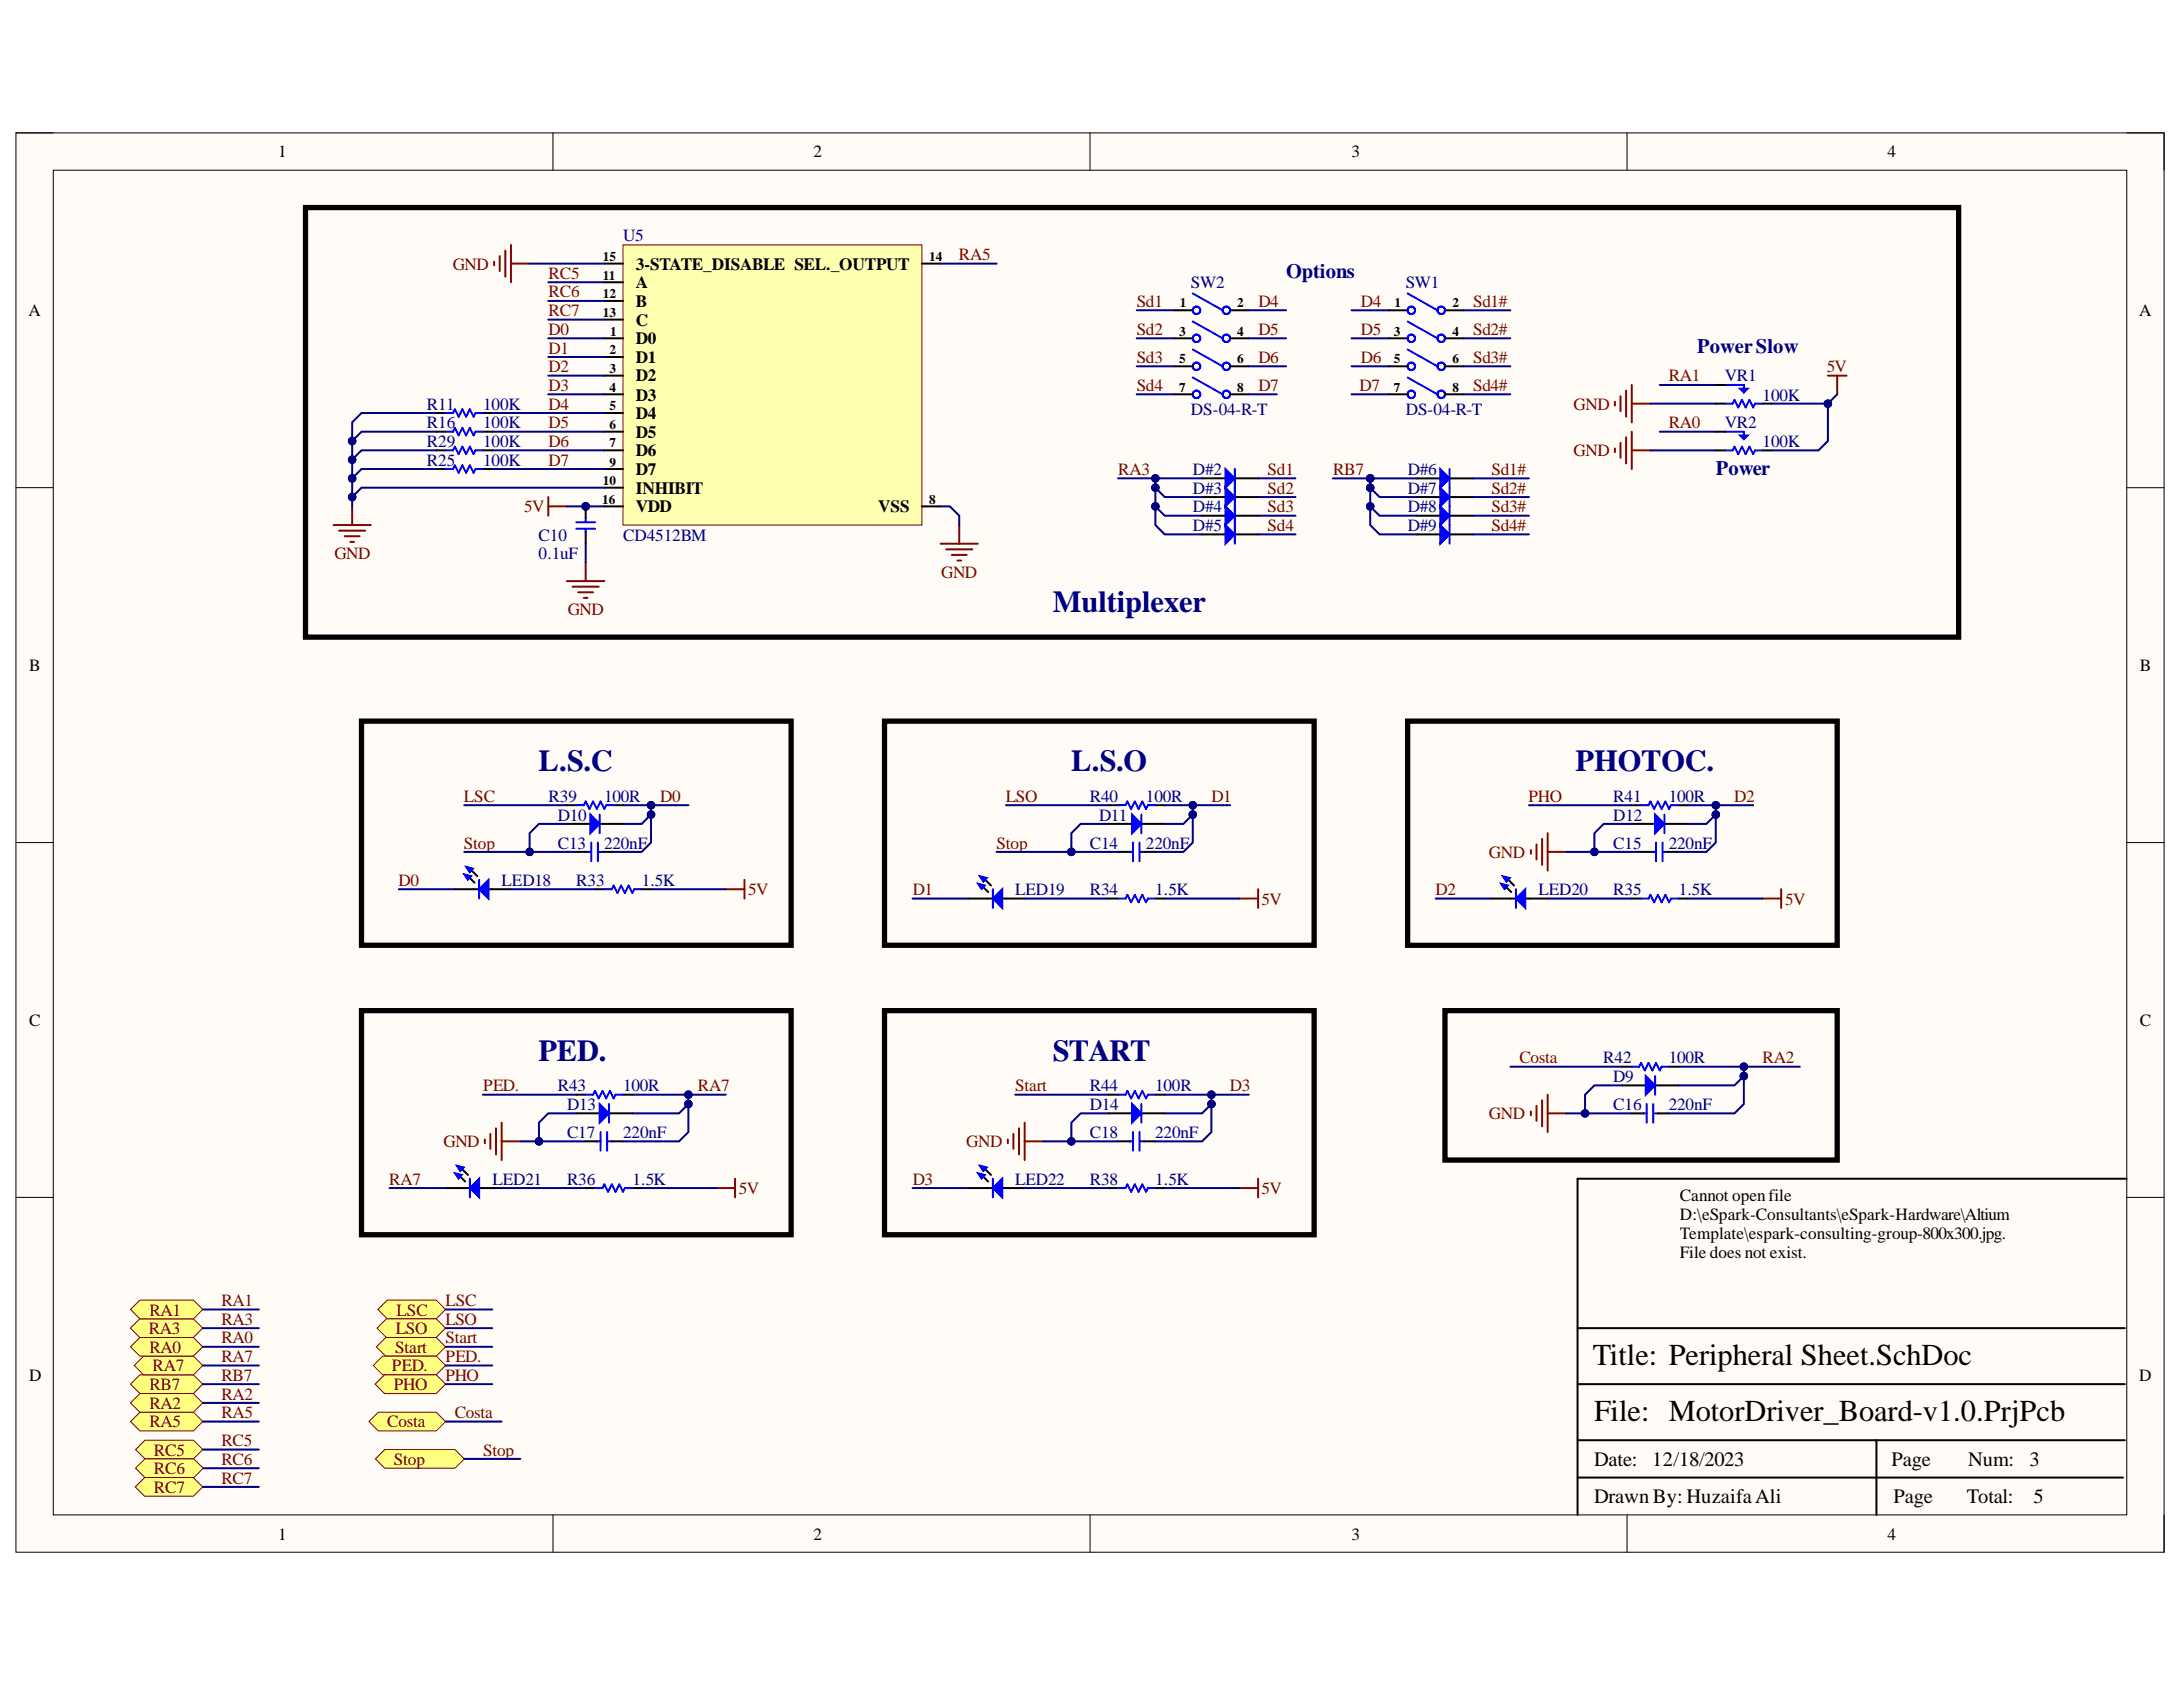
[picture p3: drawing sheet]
<svg xmlns="http://www.w3.org/2000/svg" width="279mm" height="216mm" viewBox="0 0 279 216" stroke-linecap="round" stroke-linejoin="round" font-family="sans-serif">
<defs><g id="words">
<g font-size="3.9" fill="#000080">
<text x="134.7" y="78.3">Multiplexer</text>
<text x="68.9" y="98.7">L.S.C</text>
<text x="137.1" y="98.7">L.S.O</text>
<text x="201.7" y="98.7">PHOTOC.</text>
<text x="68.9" y="135.7">PED.</text>
<text x="134.7" y="135.7">START</text>
</g>
<g font-size="3.9">
<text x="203.9" y="174.6">Title: Peripheral Sheet.SchDoc</text>
<text x="204" y="181.8">File: MotorDriver_Board-v1.0.PrjPcb</text>
</g>
<g font-size="2.6" fill="#000080">
<text x="164.6" y="35.6">Options</text>
<text x="217.2" y="45.2">PowerSlow</text>
<text x="219.6" y="60.7">Power</text>
</g>
<g font-size="2.6">
<text x="204" y="187.6">Date:</text>
<text x="211.5" y="187.6">12/18/2023</text>
<text x="242.1" y="187.6">Page</text>
<text x="251.9" y="187.6">Num:</text>
<text x="259.8" y="187.6">3</text>
<text x="204" y="192.4">Drawn By: HuzaifaAli</text>
<text x="242.3" y="192.4">Page</text>
<text x="251.7" y="192.4">Total:</text>
<text x="260.3" y="192.4">5</text>
</g>
<g font-size="2.2">
<text x="35.6" y="20.1">1</text>
<text x="104.1" y="20.1">2</text>
<text x="173" y="20.1">3</text>
<text x="241.6" y="20.1">4</text>
<text x="81.4" y="34.5">3-STATE_DISABLE SEL._OUTPUT</text>
<text x="3.6" y="40.4">A</text>
<text x="81.4" y="36.9">A</text>
<text x="81.4" y="39.2">B</text>
<text x="81.4" y="41.7">C</text>
<text x="273.8" y="40.4">A</text>
<text x="81.4" y="44.1">D0</text>
<text x="81.4" y="46.4">D1</text>
<text x="81.4" y="48.8">D2</text>
<text x="81.4" y="51.3">D3</text>
<text x="81.4" y="53.6">D4</text>
<text x="81.4" y="56">D5</text>
<text x="81.4" y="58.4">D6</text>
<text x="81.4" y="60.8">D7</text>
<text x="81.4" y="63.2">INHIBIT</text>
<text x="81.4" y="65.5">VDD</text>
<text x="112.4" y="65.5">VSS</text>
<text x="3.7" y="85.8">B</text>
<text x="273.9" y="85.8">B</text>
<text x="3.7" y="131.3">C</text>
<text x="273.9" y="131.3">C</text>
<text x="215" y="153.7">Cannot openfile</text>
<text x="215" y="156.1">D:\eSpark-Consultants\eSpark-Hardware\Altium</text>
<text x="215" y="158.6">Template\espark-consulting-group-800x300.jpg.</text>
<text x="215" y="160.9">File does not exist.</text>
<text x="3.7" y="176.7">D</text>
<text x="273.8" y="176.7">D</text>
<text x="35.6" y="197">1</text>
<text x="104.1" y="197">2</text>
<text x="173" y="197">3</text>
<text x="241.6" y="197">4</text>
</g>
<g font-size="2.2" fill="#800000">
<text x="57.9" y="34.5">GND</text>
<text x="70.2" y="35.7">RC5</text>
<text x="122.7" y="33.3">RA5</text>
<text x="70.2" y="40.4">RC7</text>
<text x="70.2" y="38.1">RC6</text>
<text x="145.5" y="39.2">Sd1</text>
<text x="161.1" y="39.2">D4</text>
<text x="174.2" y="39.2">D4</text>
<text x="188.5" y="39.2">Sd1#</text>
<text x="70.2" y="42.9">D0</text>
<text x="70.2" y="45.3">D1</text>
<text x="70.2" y="47.6">D2</text>
<text x="145.5" y="46.4">Sd3</text>
<text x="145.5" y="42.9">Sd2</text>
<text x="161.1" y="46.4">D6</text>
<text x="161.1" y="42.9">D5</text>
<text x="174.2" y="46.4">D6</text>
<text x="174.2" y="42.9">D5</text>
<text x="188.5" y="46.4">Sd3#</text>
<text x="188.5" y="42.9">Sd2#</text>
<text x="233.8" y="47.6">5V</text>
<text x="70.2" y="50.1">D3</text>
<text x="70.2" y="52.4">D4</text>
<text x="145.5" y="50.1">Sd4</text>
<text x="161.1" y="50.1">D7</text>
<text x="174" y="50.1">D7</text>
<text x="188.5" y="50.1">Sd4#</text>
<text x="201.4" y="52.4">GND</text>
<text x="213.6" y="48.8">RA1</text>
<text x="70.2" y="59.6">D7</text>
<text x="70.2" y="57.2">D6</text>
<text x="70.2" y="54.8">D5</text>
<text x="201.4" y="58.4">GND</text>
<text x="213.6" y="54.8">RA0</text>
<text x="67.1" y="65.5">5V</text>
<text x="143.1" y="60.8">RA3</text>
<text x="162.2" y="65.5">Sd3</text>
<text x="162.2" y="60.8">Sd1</text>
<text x="162.2" y="63.2">Sd2</text>
<text x="170.6" y="60.8">RB7</text>
<text x="190.9" y="65.5">Sd3#</text>
<text x="190.9" y="60.8">Sd1#</text>
<text x="190.9" y="63.2">Sd2#</text>
<text x="42.8" y="71.6">GND</text>
<text x="162.2" y="68">Sd4</text>
<text x="190.9" y="68">Sd4#</text>
<text x="120.5" y="73.9">GND</text>
<text x="72.7" y="78.7">GND</text>
<text x="59.4" y="102.6">LSC</text>
<text x="84.5" y="102.6">D0</text>
<text x="128.7" y="102.6">LSO</text>
<text x="155" y="102.6">D1</text>
<text x="195.6" y="102.6">PHO</text>
<text x="222" y="102.6">D2</text>
<text x="51" y="113.4">D0</text>
<text x="59.4" y="108.6">Stop</text>
<text x="127.6" y="108.6">Stop</text>
<text x="190.6" y="109.8">GND</text>
<text x="95.8" y="114.6">5V</text>
<text x="116.8" y="114.6">D1</text>
<text x="161.5" y="115.8">5V</text>
<text x="183.7" y="114.6">D2</text>
<text x="228.5" y="115.8">5V</text>
<text x="194.5" y="136.1">Costa</text>
<text x="225.6" y="136.1">RA2</text>
<text x="61.8" y="139.6">PED.</text>
<text x="89.3" y="139.6">RA7</text>
<text x="129.9" y="139.6">Start</text>
<text x="157.4" y="139.6">D3</text>
<text x="190.6" y="143.3">GND</text>
<text x="56.8" y="146.8">GND</text>
<text x="123.7" y="146.8">GND</text>
<text x="49.8" y="151.6">RA7</text>
<text x="94.6" y="152.8">5V</text>
<text x="116.8" y="151.6">D3</text>
<text x="161.5" y="152.8">5V</text>
<text x="28.3" y="167.1">RA1</text>
<text x="57" y="167.1">LSC</text>
<text x="19" y="170.7">RA3</text>
<text x="19.1" y="168.4">RA1</text>
<text x="19.1" y="173.1">RA0</text>
<text x="28.3" y="169.6">RA3</text>
<text x="28.3" y="171.9">RA0</text>
<text x="50.6" y="173.1">Start</text>
<text x="50.7" y="170.7">LSO</text>
<text x="50.8" y="168.4">LSC</text>
<text x="57" y="171.9">Start</text>
<text x="57" y="169.6">LSO</text>
<text x="19.1" y="177.9">RB7</text>
<text x="19.5" y="175.5">RA7</text>
<text x="28.3" y="179.1">RA2</text>
<text x="28.3" y="176.7">RB7</text>
<text x="28.3" y="174.3">RA7</text>
<text x="50.2" y="175.5">PED.</text>
<text x="50.4" y="177.9">PHO</text>
<text x="57" y="174.3">PED.</text>
<text x="57" y="176.7">PHO</text>
<text x="19.1" y="182.7">RA5</text>
<text x="19.1" y="180.3">RA2</text>
<text x="28.3" y="181.5">RA5</text>
<text x="28.3" y="185">RC5</text>
<text x="49.6" y="182.7">Costa</text>
<text x="58.2" y="181.5">Costa</text>
<text x="19.7" y="191">RC7</text>
<text x="19.7" y="186.3">RC5</text>
<text x="19.7" y="188.7">RC6</text>
<text x="28.3" y="189.9">RC7</text>
<text x="28.3" y="187.5">RC6</text>
<text x="50.4" y="187.5">Stop</text>
<text x="61.8" y="186.3">Stop</text>
</g>
<g font-size="2.2" fill="#000080">
<text x="79.8" y="30.9">U5</text>
<text x="152.4" y="36.9">SW2</text>
<text x="179.9" y="36.9">SW1</text>
<text x="54.6" y="52.4">R11</text>
<text x="61.8" y="52.4">100K</text>
<text x="152.4" y="53.1">DS-04-R-T</text>
<text x="179.9" y="53.1">DS-04-R-T</text>
<text x="220.8" y="48.8">VR1</text>
<text x="225.6" y="51.3">100K</text>
<text x="54.6" y="54.8">R16</text>
<text x="54.6" y="57.2">R29</text>
<text x="54.6" y="59.6">R25</text>
<text x="61.8" y="54.8">100K</text>
<text x="61.8" y="57.2">100K</text>
<text x="61.8" y="59.6">100K</text>
<text x="220.8" y="54.8">VR2</text>
<text x="225.6" y="57.2">100K</text>
<text x="152.7" y="60.8">D#2</text>
<text x="152.7" y="63.2">D#3</text>
<text x="152.7" y="65.5">D#4</text>
<text x="180.2" y="60.8">D#6</text>
<text x="180.2" y="63.2">D#7</text>
<text x="180.2" y="65.5">D#8</text>
<text x="68.9" y="69.2">C10</text>
<text x="68.9" y="71.6">0.1uF</text>
<text x="79.8" y="69.2">CD4512BM</text>
<text x="152.7" y="68">D#5</text>
<text x="180.2" y="68">D#9</text>
<text x="70.2" y="102.6">R39</text>
<text x="71.4" y="105">D10</text>
<text x="77.3" y="102.6">100R</text>
<text x="139.5" y="102.6">R40</text>
<text x="140.7" y="105">D11</text>
<text x="146.7" y="102.6">100R</text>
<text x="206.5" y="105">D12</text>
<text x="206.5" y="102.6">R41</text>
<text x="213.6" y="102.6">100R</text>
<text x="64.2" y="113.4">LED18</text>
<text x="71.4" y="108.6">C13</text>
<text x="73.8" y="113.4">R33</text>
<text x="77.3" y="108.6">220nF</text>
<text x="82.1" y="113.4">1.5K</text>
<text x="139.5" y="108.6">C14</text>
<text x="146.7" y="108.6">220nF</text>
<text x="206.5" y="108.6">C15</text>
<text x="213.6" y="108.6">220nF</text>
<text x="129.9" y="114.6">LED19</text>
<text x="139.5" y="114.6">R34</text>
<text x="147.9" y="114.6">1.5K</text>
<text x="196.9" y="114.6">LED20</text>
<text x="206.5" y="114.6">R35</text>
<text x="214.9" y="114.6">1.5K</text>
<text x="205.2" y="136.1">R42</text>
<text x="213.6" y="136.1">100R</text>
<text x="71.4" y="139.6">R43</text>
<text x="72.6" y="142.1">D13</text>
<text x="79.8" y="139.6">100R</text>
<text x="139.5" y="142.1">D14</text>
<text x="139.5" y="139.6">R44</text>
<text x="147.9" y="139.6">100R</text>
<text x="206.5" y="142.1">C16</text>
<text x="206.5" y="138.4">D9</text>
<text x="213.6" y="142.1">220nF</text>
<text x="72.6" y="145.6">C17</text>
<text x="79.8" y="145.6">220nF</text>
<text x="139.5" y="145.6">C18</text>
<text x="147.9" y="145.6">220nF</text>
<text x="63" y="151.6">LED21</text>
<text x="72.6" y="151.6">R36</text>
<text x="80.9" y="151.6">1.5K</text>
<text x="129.9" y="151.6">LED22</text>
<text x="139.5" y="151.6">R38</text>
<text x="147.9" y="151.6">1.5K</text>
</g>
<g font-size="1.7">
<text x="77.1" y="33.4">15</text>
<text x="77.1" y="35.8">11</text>
<text x="118.9" y="33.4">14</text>
<text x="77.1" y="38.1">12</text>
<text x="77.1" y="40.6">13</text>
<text x="151" y="39.3">1</text>
<text x="158.3" y="39.3">2</text>
<text x="178.5" y="39.3">1</text>
<text x="185.9" y="39.3">2</text>
<text x="78" y="45.3">2</text>
<text x="78" y="47.7">3</text>
<text x="78.1" y="43">1</text>
<text x="150.9" y="43">3</text>
<text x="150.9" y="46.5">5</text>
<text x="158.3" y="43">4</text>
<text x="158.3" y="46.5">6</text>
<text x="178.4" y="43">3</text>
<text x="178.4" y="46.5">5</text>
<text x="185.9" y="43">4</text>
<text x="185.9" y="46.5">6</text>
<text x="78" y="50.2">4</text>
<text x="78" y="52.5">5</text>
<text x="150.9" y="50.2">7</text>
<text x="158.3" y="50.2">8</text>
<text x="178.4" y="50.2">7</text>
<text x="185.9" y="50.2">8</text>
<text x="78" y="54.9">6</text>
<text x="78" y="57.3">7</text>
<text x="78" y="59.7">9</text>
<text x="77.1" y="64.4">16</text>
<text x="77.1" y="62.1">10</text>
<text x="118.9" y="64.4">8</text>
</g>
</g></defs>
<path d="M2 17h275v181.7h-275z" fill-rule="evenodd" fill="#fffcf8"/>
<path d="M2 17h275v181.7h-275z" fill="none" stroke="#000" stroke-width=".13"/>
<path d="M6.8 21.8h265.4v172.1h-265.4z" fill-rule="evenodd" fill="#fffcf8"/>
<g fill="none" stroke="#000" stroke-width=".13">
<path d="M2 17h4.8M70.8 17v4.8M139.5 17v4.8M208.2 17v4.8M272.2 17h4.8v4.8M6.8 21.8h265.4v172.1h-265.4zM2 62.4h4.8M272.2 62.4h4.8M2 107.8h4.8M272.2 107.8h4.8M2 153.2h4.8M272.2 153.2h4.8"/>
<path d="M70.8 193.9v4.8M139.5 193.9v4.8M208.2 193.9v4.8M277 193.9v4.8"/>
</g>
<path d="M60.1 112.4l.6 .6M272.2 150.9h-70.3v43M201.9 177.1h70.1M201.9 170h70.1M201.9 189.1h69.8M201.9 184.3h70.1M240.2 184.3v9.6" fill="none" stroke="#000" stroke-width=".25"/>
<path d="M59.3 111.8l1.1 .3-.5 .5 .2-.2-.2 .2z" fill-rule="evenodd" fill="#00f"/>
<path d="M59.3 111.8l1.1 .3-.5 .5 .2-.2-.2 .2z" fill="none" stroke="#00f" stroke-width=".13"/>
<path d="M60.4 111.4l.7 .7" fill="none" stroke="#000" stroke-width=".25"/>
<path d="M59.5 110.8l1.2 .3-.6 .6 .3-.3-.3 .3z" fill-rule="evenodd" fill="#00f"/>
<path d="M59.5 110.8l1.2 .3-.6 .6 .3-.3-.3 .3z" fill="none" stroke="#00f" stroke-width=".13"/>
<path d="M58.2 113.8h3.1M62.5 113.8h2.9" fill="none" stroke="#000" stroke-width=".25"/>
<path d="M61.3 112.6v2.4" fill="none" stroke="#00f" stroke-width=".25"/>
<path d="M61.3 113.8l1.2-1.2v2.4z" fill="#00f"/>
<path d="M61.3 113.8l1.2-1.2v2.4z" fill="none" stroke="#00f" stroke-width=".25"/>
<path d="M125.9 113.6l.6 .6" fill="none" stroke="#000" stroke-width=".25"/>
<path d="M125 113l1.2 .3-.6 .5 .3-.2-.3 .2z" fill-rule="evenodd" fill="#00f"/>
<path d="M125 113l1.2 .3-.6 .5 .3-.2-.3 .2z" fill="none" stroke="#00f" stroke-width=".13"/>
<path d="M126.1 112.6l.7 .7" fill="none" stroke="#000" stroke-width=".25"/>
<path d="M125.3 112l1.1 .3-.6 .6 .3-.3-.3 .3z" fill-rule="evenodd" fill="#00f"/>
<path d="M125.3 112l1.1 .3-.6 .6 .3-.3-.3 .3z" fill="none" stroke="#00f" stroke-width=".13"/>
<path d="M124 115h3.1M128.3 115h2.8" fill="none" stroke="#000" stroke-width=".25"/>
<path d="M127.1 113.8v2.4" fill="none" stroke="#00f" stroke-width=".25"/>
<path d="M127.1 115l1.2-1.2v2.4z" fill="#00f"/>
<path d="M127.1 115l1.2-1.2v2.4z" fill="none" stroke="#00f" stroke-width=".25"/>
<path d="M79.7 31.3h38.3v35.9h-38.3z" fill-rule="evenodd" fill="#ffffb0"/>
<path d="M79.7 31.3h38.3v35.9h-38.3z" fill="none" stroke="#800000" stroke-width=".13"/>
<g fill="none" stroke="#000" stroke-width=".25">
<path d="M77.3 33.7h2.4M77.3 36.1h2.4M77.3 38.5h2.4M118 33.7h2.4M77.3 40.9h2.4M77.3 43.3h2.4M77.3 45.7h2.4M77.3 48.1h2.4M77.3 50.5h2.4M77.3 52.9h2.4M77.3 55.2h2.4M77.3 57.6h2.4"/>
<path d="M77.3 60h2.4M77.3 62.4h2.4M77.3 64.8h2.4M118 64.8h2.4"/>
</g>
<path d="M120.4 69.6h4.8M121.1 70.3h3.3M121.8 71h1.9M122.5 71.7h.5M122.8 67.2v2.4" fill="none" stroke="#800000" stroke-width=".25"/>
<path d="M16.7 181.9l1.2-1.2h6.9l1.1 1.2-1.1 1.2h-6.9z" fill-rule="evenodd" fill="#ffff80"/>
<path d="M16.7 181.9l1.2-1.2h6.9l1.1 1.2-1.1 1.2h-6.9z" fill="none" stroke="#800000" stroke-width=".13"/>
<path d="M63.2 33.5v.5M64 32.8v1.9M64.7 32.1v3.3M65.4 31.3v4.8M65.4 33.7h2.4M70.2 63.6v2.4M70.2 64.8h2.4" fill="none" stroke="#800000" stroke-width=".25"/>
<path d="M16.7 179.5l1.2-1.2h6.9l1.1 1.2-1.1 1.2h-6.9z" fill-rule="evenodd" fill="#ffff80"/>
<path d="M16.7 179.5l1.2-1.2h6.9l1.1 1.2-1.1 1.2h-6.9z" fill="none" stroke="#800000" stroke-width=".13"/>
<path d="M16.7 177.1l1.2-1.2h6.9l1.1 1.2-1.1 1.2h-6.9z" fill-rule="evenodd" fill="#ffff80"/>
<path d="M16.7 177.1l1.2-1.2h6.9l1.1 1.2-1.1 1.2h-6.9z" fill="none" stroke="#800000" stroke-width=".13"/>
<path d="M17.3 190.3l1.2-1.2h6.3l1.1 1.2-1.1 1.2h-6.3z" fill-rule="evenodd" fill="#ffff80"/>
<path d="M17.3 190.3l1.2-1.2h6.3l1.1 1.2-1.1 1.2h-6.3z" fill="none" stroke="#800000" stroke-width=".13"/>
<path d="M72.6 74.4h4.7M73.3 75.1h3.3M74 75.8h1.9M74.7 76.5h.5M75 72v2.4" fill="none" stroke="#800000" stroke-width=".25"/>
<path d="M16.7 170l1.2-1.2h6.9l1.1 1.2-1.1 1.2h-6.9z" fill-rule="evenodd" fill="#ffff80"/>
<path d="M16.7 170l1.2-1.2h6.9l1.1 1.2-1.1 1.2h-6.9z" fill="none" stroke="#800000" stroke-width=".13"/>
<g fill="none" stroke="#800000" stroke-width=".25">
<path d="M206.7 51.4v.5M206.7 57.4v.5M207.4 50.7v1.9M207.4 56.7v1.9M208.1 50v3.3M208.1 56v3.3M208.8 49.3v4.8M208.8 55.3v4.7M208.8 51.7h2.4M208.8 57.6h2.4M233.9 48.1h2.4M235.1 48.1v2.4"/>
<path d="M42.7 67.2h4.8M43.4 67.9h3.3M44.1 68.6h1.9M44.8 69.3h.5M45.1 64.8v2.4M92.9 113.8h2.4M95.3 112.6v2.4M158.6 115h2.4M161 113.8v2.4"/>
</g>
<path d="M192.8 113.6l.6 .6" fill="none" stroke="#000" stroke-width=".25"/>
<path d="M192 113l1.1 .3-.6 .6 .3-.3-.3 .3z" fill-rule="evenodd" fill="#00f"/>
<path d="M192 113l1.1 .3-.6 .6 .3-.3-.3 .3z" fill="none" stroke="#00f" stroke-width=".13"/>
<path d="M193.1 112.6l.7 .7" fill="none" stroke="#000" stroke-width=".25"/>
<path d="M192.2 112l1.1 .3-.5 .6 .3-.3-.3 .3z" fill-rule="evenodd" fill="#00f"/>
<path d="M192.2 112l1.1 .3-.5 .6 .3-.3-.3 .3z" fill="none" stroke="#00f" stroke-width=".13"/>
<path d="M190.9 115h3.1M195.2 115h2.9" fill="none" stroke="#000" stroke-width=".25"/>
<path d="M194 113.8v2.4" fill="none" stroke="#00f" stroke-width=".25"/>
<path d="M194 115l1.2-1.2v2.4z" fill="#00f"/>
<path d="M194 115l1.2-1.2v2.4z" fill="none" stroke="#00f" stroke-width=".25"/>
<path d="M58.9 150.6l.6 .6" fill="none" stroke="#000" stroke-width=".25"/>
<path d="M58.1 150l1.1 .3-.5 .6 .2-.3-.2 .3z" fill-rule="evenodd" fill="#00f"/>
<path d="M58.1 150l1.1 .3-.5 .6 .2-.3-.2 .3z" fill="none" stroke="#00f" stroke-width=".13"/>
<path d="M59.2 149.7l.7 .7" fill="none" stroke="#000" stroke-width=".25"/>
<path d="M58.3 149.1l1.2 .3-.6 .5 .3-.2-.3 .2z" fill-rule="evenodd" fill="#00f"/>
<path d="M58.3 149.1l1.2 .3-.6 .5 .3-.2-.3 .2z" fill="none" stroke="#00f" stroke-width=".13"/>
<path d="M57 152h3.1M61.3 152h2.9" fill="none" stroke="#000" stroke-width=".25"/>
<path d="M60.1 150.9v2.3" fill="none" stroke="#00f" stroke-width=".25"/>
<path d="M60.1 152l1.2-1.1v2.3z" fill="#00f"/>
<path d="M60.1 152l1.2-1.1v2.3z" fill="none" stroke="#00f" stroke-width=".25"/>
<path d="M225.6 115h2.4M228 113.8v2.4M91.7 152h2.4M94.1 150.9v2.3" fill="none" stroke="#800000" stroke-width=".25"/>
<path d="M125.9 150.6l.6 .6" fill="none" stroke="#000" stroke-width=".25"/>
<path d="M125 150l1.2 .3-.6 .6 .3-.3-.3 .3z" fill-rule="evenodd" fill="#00f"/>
<path d="M125 150l1.2 .3-.6 .6 .3-.3-.3 .3z" fill="none" stroke="#00f" stroke-width=".13"/>
<path d="M126.1 149.7l.7 .7" fill="none" stroke="#000" stroke-width=".25"/>
<path d="M125.3 149.1l1.1 .3-.6 .5 .3-.2-.3 .2z" fill-rule="evenodd" fill="#00f"/>
<path d="M125.3 149.1l1.1 .3-.6 .5 .3-.2-.3 .2z" fill="none" stroke="#00f" stroke-width=".13"/>
<path d="M124 152h3.1M128.3 152h2.8" fill="none" stroke="#000" stroke-width=".25"/>
<path d="M127.1 150.9v2.3" fill="none" stroke="#00f" stroke-width=".25"/>
<path d="M127.1 152l1.2-1.1v2.3z" fill="#00f"/>
<path d="M127.1 152l1.2-1.1v2.3z" fill="none" stroke="#00f" stroke-width=".25"/>
<path d="M158.6 152h2.4M161 150.9v2.3" fill="none" stroke="#800000" stroke-width=".25"/>
<path d="M17.2 174.8l1.2-1.2h6.4l1.1 1.2-1.1 1.1h-6.4z" fill-rule="evenodd" fill="#ffff80"/>
<path d="M17.2 174.8l1.2-1.2h6.4l1.1 1.2-1.1 1.1h-6.4z" fill="none" stroke="#800000" stroke-width=".13"/>
<path d="M17.9 166.4h6.9l1.1 1.2-1.1 1.2h-6.9l-1.2-1.2z" fill-rule="evenodd" fill="#ffff80"/>
<path d="M17.9 166.4h6.9l1.1 1.2-1.1 1.2h-6.9l-1.2-1.2z" fill="none" stroke="#800000" stroke-width=".13"/>
<path d="M16.7 172.4l1.2-1.2h6.9l1.1 1.2-1.1 1.2h-6.9z" fill-rule="evenodd" fill="#ffff80"/>
<path d="M16.7 172.4l1.2-1.2h6.9l1.1 1.2-1.1 1.2h-6.9z" fill="none" stroke="#800000" stroke-width=".13"/>
<g fill="none" stroke="#800000" stroke-width=".25">
<path d="M195.9 108.8v.5M196.7 108.1v1.9M197.4 107.4v3.3M198.1 106.6v4.8M198.1 109h2.4M62 145.8v.5M62.8 145.1v1.9M63.5 144.4v3.3M64.2 143.7v4.8M64.2 146.1h2.4M129 145.8v.5M129.7 145.1v1.9"/>
<path d="M130.4 144.4v3.3M131.1 146.1h2.4M131.1 143.7v4.8M195.9 142.2v.5M196.7 141.5v1.9M197.4 140.8v3.4M198.1 140.1v4.8M198.1 142.5h2.4"/>
</g>
<path d="M48 186.7l1.2-1.2h9l1.2 1.2-1.2 1.2h-9z" fill-rule="evenodd" fill="#ffff80"/>
<path d="M48 186.7l1.2-1.2h9l1.2 1.2-1.2 1.2h-9z" fill="none" stroke="#800000" stroke-width=".13"/>
<path d="M39.1 26.6h211.6v54.9h-211.6zM46.3 92.3h55v28.7h-55zM113.2 92.3h55v28.7h-55zM180.2 92.3h54.9v28.7h-54.9zM46.3 129.3h55v28.7h-55zM113.2 129.3h55v28.7h-55zM184.9 129.3h50.2v19.2h-50.2z" fill="none" stroke="#000" stroke-width=".68"/>
<path d="M17.4 185.5l1.1-1.2h6.3l1.1 1.2-1.1 1.2h-6.3z" fill-rule="evenodd" fill="#ffff80"/>
<path d="M17.4 185.5l1.1-1.2h6.3l1.1 1.2-1.1 1.2h-6.3z" fill="none" stroke="#800000" stroke-width=".13"/>
<path d="M17.4 187.9l1.1-1.2h6.3l1.2 1.2-1.2 1.2h-6.3z" fill-rule="evenodd" fill="#ffff80"/>
<path d="M17.4 187.9l1.1-1.2h6.3l1.2 1.2-1.2 1.2h-6.3z" fill="none" stroke="#800000" stroke-width=".13"/>
<path d="M47.2 181.9l1.2-1.2h7.4l1.2 1.2-1.2 1.2h-7.4z" fill-rule="evenodd" fill="#ffff80"/>
<path d="M47.2 181.9l1.2-1.2h7.4l1.2 1.2-1.2 1.2h-7.4z" fill="none" stroke="#800000" stroke-width=".13"/>
<path d="M49.6 166.4h6.2l1.2 1.2-1.2 1.2h-6.2l-1.2-1.2z" fill-rule="evenodd" fill="#ffff80"/>
<path d="M49.6 166.4h6.2l1.2 1.2-1.2 1.2h-6.2l-1.2-1.2z" fill="none" stroke="#800000" stroke-width=".13"/>
<path d="M48.3 170l1.1-1.2h6.4l1.2 1.2-1.2 1.2h-6.4z" fill-rule="evenodd" fill="#ffff80"/>
<path d="M48.3 170l1.1-1.2h6.4l1.2 1.2-1.2 1.2h-6.4z" fill="none" stroke="#800000" stroke-width=".13"/>
<path d="M48.2 172.4l1.2-1.2h6.4l1.2 1.2-1.2 1.2h-6.4z" fill-rule="evenodd" fill="#ffff80"/>
<path d="M48.2 172.4l1.2-1.2h6.4l1.2 1.2-1.2 1.2h-6.4z" fill="none" stroke="#800000" stroke-width=".13"/>
<path d="M47.8 174.8l1.2-1.2h6.8l1.2 1.2-1.2 1.1h-6.8z" fill-rule="evenodd" fill="#ffff80"/>
<path d="M47.8 174.8l1.2-1.2h6.8l1.2 1.2-1.2 1.1h-6.8z" fill="none" stroke="#800000" stroke-width=".13"/>
<path d="M48 177.1l1.2-1.2h6.6l1.2 1.2-1.2 1.2h-6.6z" fill-rule="evenodd" fill="#ffff80"/>
<path d="M48 177.1l1.2-1.2h6.6l1.2 1.2-1.2 1.2h-6.6z" fill="none" stroke="#800000" stroke-width=".13"/>
<g fill="none" stroke="#000" stroke-width=".25">
<path d="M150.3 39.7h2.4M157.4 39.7h2.4M177.8 39.7h2.4M184.9 39.7h2.4M150.3 43.3h2.4M150.3 46.9h2.4M150.3 50.5h2.4M157.4 43.3h2.4M157.4 46.9h2.4M157.4 50.5h2.4M177.8 43.3h2.4M177.8 46.9h2.4"/>
<path d="M177.8 50.5h2.4M184.9 43.3h2.4M184.9 46.9h2.4M184.9 50.5h2.4M73.8 109h1.5M77.1 109h1.4M143.1 109h1.5M146.4 109h1.5M210 109h1.6M213.4 109h1.4M207.7 138.9h2.9M211.8 138.9h3"/>
<path d="M75 146.1h1.5M78.3 146.1h1.4M143.1 146.1h1.5M146.4 146.1h1.5M208.8 142.5h1.6M212.2 142.5h1.4"/>
</g>
<g fill="none" stroke="#00f" stroke-width=".25">
<path d="M152.7 37.6l3.8 2.1M180.2 37.6l3.8 2.1M152.7 41.1l3.8 2.2M152.7 44.7l3.8 2.2M152.7 48.3l3.8 2.2M180.2 41.2l3.8 2.1M180.2 44.7l3.8 2.2M180.2 48.3l3.8 2.2M75.2 109h.5M75.7 107.8v2.4M76.5 107.8v2.4M76.6 109h.5"/>
<path d="M144.5 109h.5M145 107.8v2.4M145.8 107.8v2.4M146 109h.4M211.5 109h.5M212 107.8v2.4M212.8 107.8v2.4M212.9 109h.5M76.4 146.1h.5M76.9 144.9v2.4M77.7 144.9v2.4M77.8 146.1h.5"/>
<path d="M144.5 146.1h.5M145 144.9v2.4M145.8 144.9v2.4M146 146.1h.4M210.3 142.5h.5M210.8 141.3v2.4M211.6 141.3v2.4M211.7 142.5h.5"/>
<circle cx="153.1" cy="39.7" r=".48"/>
<circle cx="157" cy="39.7" r=".48"/>
<circle cx="180.6" cy="39.7" r=".48"/>
<circle cx="184.5" cy="39.7" r=".48"/>
<circle cx="153.1" cy="46.9" r=".48"/>
<circle cx="153.1" cy="50.5" r=".48"/>
<circle cx="153.1" cy="43.3" r=".48"/>
<circle cx="157" cy="50.5" r=".48"/>
<circle cx="157" cy="43.3" r=".48"/>
<circle cx="157" cy="46.9" r=".48"/>
<circle cx="180.6" cy="50.5" r=".48"/>
<circle cx="180.6" cy="46.9" r=".48"/>
<circle cx="180.6" cy="43.3" r=".48"/>
<circle cx="184.5" cy="43.3" r=".48"/>
<circle cx="184.5" cy="46.9" r=".48"/>
<circle cx="184.5" cy="50.5" r=".48"/>
</g>
<path d="M210.6 137.7l1.2 1.2-1.2 1.2z" fill="#00f"/>
<path d="M210.6 137.7l1.2 1.2-1.2 1.2zM211.8 137.7v2.4" fill="none" stroke="#00f" stroke-width=".25"/>
<path d="M72.6 105.4h3M76.8 105.4h2.9" fill="none" stroke="#000" stroke-width=".25"/>
<path d="M75.6 104.2l1.2 1.2-1.2 1.2z" fill="#00f"/>
<path d="M75.6 104.2l1.2 1.2-1.2 1.2zM76.8 104.2v2.4" fill="none" stroke="#00f" stroke-width=".25"/>
<path d="M141.9 105.4h3M146.1 105.4h3" fill="none" stroke="#000" stroke-width=".25"/>
<path d="M144.9 104.2l1.2 1.2-1.2 1.2z" fill="#00f"/>
<path d="M144.9 104.2l1.2 1.2-1.2 1.2zM146.1 104.2v2.4" fill="none" stroke="#00f" stroke-width=".25"/>
<path d="M208.8 105.4h3M213 105.4h3" fill="none" stroke="#000" stroke-width=".25"/>
<path d="M211.8 104.2l1.2 1.2-1.2 1.2z" fill="#00f"/>
<path d="M211.8 104.2l1.2 1.2-1.2 1.2zM213 104.2v2.4" fill="none" stroke="#00f" stroke-width=".25"/>
<path d="M73.8 142.5h3M77.9 142.5h3" fill="none" stroke="#000" stroke-width=".25"/>
<path d="M76.8 141.3l1.1 1.2-1.1 1.2z" fill="#00f"/>
<path d="M76.8 141.3l1.1 1.2-1.1 1.2zM77.9 141.3v2.4" fill="none" stroke="#00f" stroke-width=".25"/>
<path d="M141.9 142.5h3M146.1 142.5h3" fill="none" stroke="#000" stroke-width=".25"/>
<path d="M144.9 141.3l1.2 1.2-1.2 1.2z" fill="#00f"/>
<path d="M144.9 141.3l1.2 1.2-1.2 1.2zM146.1 141.3v2.4" fill="none" stroke="#00f" stroke-width=".25"/>
<path d="M153.9 61.2h2.9M158 61.2h3" fill="none" stroke="#000" stroke-width=".25"/>
<path d="M156.8 60l1.2 1.2-1.2 1.2z" fill="#00f"/>
<path d="M156.8 60l1.2 1.2-1.2 1.2zM158 60v2.4" fill="none" stroke="#00f" stroke-width=".25"/>
<path d="M153.9 63.6h2.9M158 63.6h3" fill="none" stroke="#000" stroke-width=".25"/>
<path d="M156.8 62.4l1.2 1.2-1.2 1.2z" fill="#00f"/>
<path d="M156.8 62.4l1.2 1.2-1.2 1.2zM158 62.4v2.4" fill="none" stroke="#00f" stroke-width=".25"/>
<path d="M153.9 66h2.9M158 66h3" fill="none" stroke="#000" stroke-width=".25"/>
<path d="M156.8 64.8l1.2 1.2-1.2 1.2z" fill="#00f"/>
<path d="M156.8 64.8l1.2 1.2-1.2 1.2zM158 64.8v2.4" fill="none" stroke="#00f" stroke-width=".25"/>
<path d="M153.9 68.4h2.9M158 68.4h3" fill="none" stroke="#000" stroke-width=".25"/>
<path d="M156.8 67.2l1.2 1.2-1.2 1.2z" fill="#00f"/>
<path d="M156.8 67.2l1.2 1.2-1.2 1.2zM158 67.2v2.4" fill="none" stroke="#00f" stroke-width=".25"/>
<path d="M181.4 61.2h2.9M185.5 61.2h3" fill="none" stroke="#000" stroke-width=".25"/>
<path d="M184.3 60l1.2 1.2-1.2 1.2z" fill="#00f"/>
<path d="M184.3 60l1.2 1.2-1.2 1.2zM185.5 60v2.4" fill="none" stroke="#00f" stroke-width=".25"/>
<path d="M181.4 63.6h2.9M185.5 63.6h3" fill="none" stroke="#000" stroke-width=".25"/>
<path d="M184.3 62.4l1.2 1.2-1.2 1.2z" fill="#00f"/>
<path d="M184.3 62.4l1.2 1.2-1.2 1.2zM185.5 62.4v2.4" fill="none" stroke="#00f" stroke-width=".25"/>
<path d="M181.4 66h2.9M185.5 66h3" fill="none" stroke="#000" stroke-width=".25"/>
<path d="M184.3 64.8l1.2 1.2-1.2 1.2z" fill="#00f"/>
<path d="M184.3 64.8l1.2 1.2-1.2 1.2zM185.5 64.8v2.4" fill="none" stroke="#00f" stroke-width=".25"/>
<path d="M181.4 68.4h2.9M185.5 68.4h3" fill="none" stroke="#000" stroke-width=".25"/>
<path d="M184.3 67.2l1.2 1.2-1.2 1.2z" fill="#00f"/>
<g fill="none" stroke="#00f" stroke-width=".25">
<path d="M57 52.9h1l.2-.5 .5 .9 .5-.9 .5 .9 .4-.9 .5 .9 .2-.4h1M57 55.2h1l.2-.4 .5 .9 .5-.9 .5 .9 .4-.9 .5 .9 .2-.5h1M57 57.6h1l.2-.4 .5 .9 .5-.9 .5 .9 .4-.9 .5 .9 .2-.5h1M220.8 51.7h1l.2-.5 .5 .9 .5-.9 .4 .9 .5-.9 .5 .9 .2-.4h1M220.8 49.3h2.4v.9M57 60h1l.2-.5 .5 1 .5-1 .5 1 .4-1 .5 1 .2-.5h1M184.3 67.2l1.2 1.2-1.2 1.2zM185.5 67.2v2.4M73.8 103h.9l.3-.4 .4 .9 .5-.9 .5 .9 .5-.9 .4 .9 .3-.5h.9M77.3 113.8h1l.2-.5 .5 1 .5-1 .5 1 .5-1 .4 1 .3-.5h.9M143.1 115h1l.2-.5 .5 1 .4-1 .5 1 .5-1 .5 1 .2-.5h1M143.1 103h1l.2-.4 .5 .9 .4-.9 .5 .9 .5-.9 .5 .9 .2-.5h1"/>
<path d="M210 115h1l.2-.5 .5 1 .5-1 .5 1 .4-1 .5 1 .3-.5h.9M210 103.1h1l.2-.5 .5 .9 .5-.9 .5 .9 .4-.9 .5 .9 .3-.4h.9M208.8 136.5h1l.2-.5 .5 1 .5-1 .5 1 .5-1 .4 1 .3-.5h.9M75 140.1h.9l.3-.5 .4 1 .5-1 .5 1 .5-1 .4 1 .3-.5h.9M76.2 152h.9l.2-.4 .5 .9 .5-.9 .5 .9 .5-.9 .4 .9 .3-.5h.9M143.1 152h1l.2-.4 .5 .9 .4-.9 .5 .9 .5-.9 .5 .9 .2-.5h1M143.1 140.1h1l.2-.5 .5 1 .4-1 .5 1 .5-1 .5 1 .2-.5h1"/>
</g>
<g fill="none" stroke="#000" stroke-width=".25">
<path d="M55.8 52.9h1.2M55.8 55.2h1.2M55.8 57.6h1.2M61.8 52.9h1.2M61.8 55.2h1.2M61.8 57.6h1.2M219.6 51.7h1.2M225.6 51.7h1.2M55.8 60h1.2M61.8 60h1.2M72.6 103h1.2M76.2 113.8h1.1"/>
<path d="M78.5 103h1.2M82.1 113.8h1.2M141.9 115h1.2M141.9 103h1.2M147.9 115h1.2M147.9 103h1.2M208.8 115h1.2M208.8 103.1h1.2M214.8 115h1.2M214.8 103.1h1.2M207.7 136.5h1.1M213.6 136.5h1.2"/>
<path d="M73.8 140.1h1.2M75 152h1.2M79.7 140.1h1.2M80.9 152h1.2M141.9 152h1.2M141.9 140.1h1.2M147.9 152h1.2M147.9 140.1h1.2"/>
</g>
<path d="M222.7 49.8h1l-.5 .4z" fill="#00f"/>
<path d="M220.8 57.6h1l.2-.4 .5 .9 .5-.9 .4 .9 .5-.9 .5 .9 .2-.5h1M220.8 55.3h2.4v.9M222.7 49.8h1l-.5 .4z" fill="none" stroke="#00f" stroke-width=".25"/>
<path d="M219.6 49.3h1.2M219.6 57.6h1.2M225.6 57.6h1.2" fill="none" stroke="#000" stroke-width=".25"/>
<path d="M222.7 55.7h1l-.5 .5z" fill="#00f"/>
<path d="M222.7 55.7h1l-.5 .5z" fill="none" stroke="#00f" stroke-width=".25"/>
<path d="M219.6 55.3h1.2" fill="none" stroke="#000" stroke-width=".25"/>
<circle cx="75" cy="64.8" r=".48" fill="#000080"/>
<circle cx="75" cy="64.8" r=".48" fill="none" stroke="#000080" stroke-width=".13"/>
<path d="M75 64.8v1.4M75 68v1.6" fill="none" stroke="#000" stroke-width=".25"/>
<path d="M73.8 67.7h2.4M73.8 66.8h2.4M75 66.2v.5M75 67.7v.5" fill="none" stroke="#00f" stroke-width=".25"/>
<circle cx="75" cy="64.8" r=".48" fill="#000080"/>
<circle cx="75" cy="64.8" r=".48" fill="none" stroke="#000080" stroke-width=".13"/>
<path d="M70.2 43.3h7.1M70.2 45.7h7.1M70.2 48.1h7.1M70.2 50.5h7.1M72.6 64.8h4.7M120.4 64.8h1.2l1.2 1.2v1.2" fill="none" stroke="#000080" stroke-width=".25"/>
<circle cx="75" cy="64.8" r=".48" fill="#000080"/>
<circle cx="75" cy="64.8" r=".48" fill="none" stroke="#000080" stroke-width=".13"/>
<g fill="none" stroke="#000080" stroke-width=".25">
<path d="M67.8 33.7h9.5M70.2 36.1h7.1M70.2 38.5h7.1M120.4 33.7h7.2M145.5 39.7h4.8M159.8 39.7h4.8M173 39.7h4.8M187.3 39.7h6M70.2 40.9h7.1M145.5 46.9h4.8M145.5 43.3h4.8M145.5 50.5h4.8"/>
<path d="M159.8 46.9h4.8M159.8 43.3h4.8M159.8 50.5h3.6M173 46.9h4.8M173 43.3h4.8M173 50.5h4.8M187.3 46.9h6M187.3 43.3h6M187.3 50.5h6M75 69.6v2.4M147.9 64.8l1.2 1.2h4.8M161 61.2h4.8"/>
<path d="M161 66h4.8M161 63.6h4.8M161 68.4h4.8M188.5 61.2h7.2M188.5 66h7.2M188.5 63.6h7.2M188.5 68.4h7.2M25.9 179.5h7.2M25.9 177.1h7.2M25.9 170h7.2M25.9 181.9h7.2M25.9 190.3h7.2"/>
</g>
<circle cx="147.9" cy="64.8" r=".48" fill="#000080"/>
<circle cx="147.9" cy="64.8" r=".48" fill="none" stroke="#000080" stroke-width=".13"/>
<path d="M147.9 62.4l1.2 1.2h4.8" fill="none" stroke="#000080" stroke-width=".25"/>
<circle cx="147.9" cy="62.4" r=".48" fill="#000080"/>
<circle cx="147.9" cy="62.4" r=".48" fill="none" stroke="#000080" stroke-width=".13"/>
<path d="M147.9 61.2v6l1.2 1.2h4.8" fill="none" stroke="#000080" stroke-width=".25"/>
<circle cx="147.9" cy="61.2" r=".48" fill="#000080"/>
<circle cx="147.9" cy="61.2" r=".48" fill="none" stroke="#000080" stroke-width=".13"/>
<circle cx="147.9" cy="62.4" r=".48" fill="#000080"/>
<circle cx="147.9" cy="62.4" r=".48" fill="none" stroke="#000080" stroke-width=".13"/>
<circle cx="147.9" cy="64.8" r=".48" fill="#000080"/>
<circle cx="147.9" cy="64.8" r=".48" fill="none" stroke="#000080" stroke-width=".13"/>
<path d="M175.4 64.8l1.2 1.2h4.8" fill="none" stroke="#000080" stroke-width=".25"/>
<circle cx="175.4" cy="64.8" r=".48" fill="#000080"/>
<circle cx="175.4" cy="64.8" r=".48" fill="none" stroke="#000080" stroke-width=".13"/>
<path d="M175.4 62.4l1.2 1.2h4.8" fill="none" stroke="#000080" stroke-width=".25"/>
<circle cx="175.4" cy="62.4" r=".48" fill="#000080"/>
<circle cx="175.4" cy="62.4" r=".48" fill="none" stroke="#000080" stroke-width=".13"/>
<path d="M175.4 61.2v6l1.2 1.2h4.8" fill="none" stroke="#000080" stroke-width=".25"/>
<circle cx="175.4" cy="61.2" r=".48" fill="#000080"/>
<circle cx="175.4" cy="61.2" r=".48" fill="none" stroke="#000080" stroke-width=".13"/>
<circle cx="175.4" cy="62.4" r=".48" fill="#000080"/>
<circle cx="175.4" cy="62.4" r=".48" fill="none" stroke="#000080" stroke-width=".13"/>
<circle cx="175.4" cy="64.8" r=".48" fill="#000080"/>
<circle cx="175.4" cy="64.8" r=".48" fill="none" stroke="#000080" stroke-width=".13"/>
<path d="M175.4 61.2h6" fill="none" stroke="#000080" stroke-width=".25"/>
<circle cx="175.4" cy="61.2" r=".48" fill="#000080"/>
<circle cx="175.4" cy="61.2" r=".48" fill="none" stroke="#000080" stroke-width=".13"/>
<path d="M170.6 61.2h4.8" fill="none" stroke="#000080" stroke-width=".25"/>
<circle cx="175.4" cy="61.2" r=".48" fill="#000080"/>
<circle cx="175.4" cy="61.2" r=".48" fill="none" stroke="#000080" stroke-width=".13"/>
<path d="M235.1 50.5l-1.2 1.2h-7.1" fill="none" stroke="#000080" stroke-width=".25"/>
<circle cx="233.9" cy="51.7" r=".48" fill="#000080"/>
<circle cx="233.9" cy="51.7" r=".48" fill="none" stroke="#000080" stroke-width=".13"/>
<path d="M233.9 51.7v4.7l-1.1 1.2h-6" fill="none" stroke="#000080" stroke-width=".25"/>
<circle cx="233.9" cy="51.7" r=".48" fill="#000080"/>
<circle cx="233.9" cy="51.7" r=".48" fill="none" stroke="#000080" stroke-width=".13"/>
<path d="M211.2 51.7h8.4M211.2 57.6h8.4M83.3 104.2l-1.2 1.2h-2.4" fill="none" stroke="#000080" stroke-width=".25"/>
<circle cx="83.3" cy="104.2" r=".48" fill="#000080"/>
<circle cx="83.3" cy="104.2" r=".48" fill="none" stroke="#000080" stroke-width=".13"/>
<path d="M79.7 103h3.6v4.8l-1.2 1.2h-3.6" fill="none" stroke="#000080" stroke-width=".25"/>
<circle cx="83.3" cy="103" r=".48" fill="#000080"/>
<circle cx="83.3" cy="103" r=".48" fill="none" stroke="#000080" stroke-width=".13"/>
<circle cx="83.3" cy="104.2" r=".48" fill="#000080"/>
<circle cx="83.3" cy="104.2" r=".48" fill="none" stroke="#000080" stroke-width=".13"/>
<path d="M72.6 105.4h-3.6l-1.2 1.2v2.4h6" fill="none" stroke="#000080" stroke-width=".25"/>
<circle cx="67.8" cy="109" r=".48" fill="#000080"/>
<circle cx="67.8" cy="109" r=".48" fill="none" stroke="#000080" stroke-width=".13"/>
<path d="M59.4 103h13.2M59.4 109h8.4" fill="none" stroke="#000080" stroke-width=".25"/>
<circle cx="67.8" cy="109" r=".48" fill="#000080"/>
<circle cx="67.8" cy="109" r=".48" fill="none" stroke="#000080" stroke-width=".13"/>
<path d="M51 113.8h7.2M83.3 103h4.8" fill="none" stroke="#000080" stroke-width=".25"/>
<circle cx="83.3" cy="103" r=".48" fill="#000080"/>
<circle cx="83.3" cy="103" r=".48" fill="none" stroke="#000080" stroke-width=".13"/>
<g fill="none" stroke="#000080" stroke-width=".25">
<path d="M65.4 113.8h10.8M83.3 113.8h9.6M116.8 115h7.2M131.1 115h10.8M149.1 115h9.5M152.7 104.2l-1.2 1.2h-2.4M183.7 115h7.2M198.1 115h10.7M216 115h9.6M49.9 152h7.1M64.2 152h10.8M82.1 152h9.6"/>
<path d="M116.8 152h7.2M131.1 152h10.8M149.1 152h9.5"/>
</g>
<circle cx="152.7" cy="104.2" r=".48" fill="#000080"/>
<circle cx="152.7" cy="104.2" r=".48" fill="none" stroke="#000080" stroke-width=".13"/>
<path d="M149.1 103h3.6v4.8l-1.2 1.2h-3.6" fill="none" stroke="#000080" stroke-width=".25"/>
<circle cx="152.7" cy="103" r=".48" fill="#000080"/>
<circle cx="152.7" cy="103" r=".48" fill="none" stroke="#000080" stroke-width=".13"/>
<circle cx="152.7" cy="104.2" r=".48" fill="#000080"/>
<circle cx="152.7" cy="104.2" r=".48" fill="none" stroke="#000080" stroke-width=".13"/>
<path d="M141.9 105.4h-3.6l-1.2 1.2v2.4h6" fill="none" stroke="#000080" stroke-width=".25"/>
<circle cx="137.1" cy="109" r=".48" fill="#000080"/>
<circle cx="137.1" cy="109" r=".48" fill="none" stroke="#000080" stroke-width=".13"/>
<path d="M152.7 103h4.7" fill="none" stroke="#000080" stroke-width=".25"/>
<circle cx="152.7" cy="103" r=".48" fill="#000080"/>
<circle cx="152.7" cy="103" r=".48" fill="none" stroke="#000080" stroke-width=".13"/>
<path d="M207.7 138.9h-3.6l-1.2 1.2v2.4h5.9" fill="none" stroke="#000080" stroke-width=".25"/>
<circle cx="202.9" cy="142.5" r=".48" fill="#000080"/>
<circle cx="202.9" cy="142.5" r=".48" fill="none" stroke="#000080" stroke-width=".13"/>
<path d="M73.8 142.5h-3.6l-1.2 1.2v2.4h6" fill="none" stroke="#000080" stroke-width=".25"/>
<circle cx="69" cy="146.1" r=".48" fill="#000080"/>
<circle cx="69" cy="146.1" r=".48" fill="none" stroke="#000080" stroke-width=".13"/>
<path d="M88.1 140.1h4.8" fill="none" stroke="#000080" stroke-width=".25"/>
<circle cx="88.1" cy="140.1" r=".48" fill="#000080"/>
<circle cx="88.1" cy="140.1" r=".48" fill="none" stroke="#000080" stroke-width=".13"/>
<path d="M219.6 104.2l-1.2 1.2h-2.4" fill="none" stroke="#000080" stroke-width=".25"/>
<circle cx="219.6" cy="104.2" r=".48" fill="#000080"/>
<circle cx="219.6" cy="104.2" r=".48" fill="none" stroke="#000080" stroke-width=".13"/>
<path d="M216 103.1h3.6v4.7l-1.2 1.2h-3.6" fill="none" stroke="#000080" stroke-width=".25"/>
<circle cx="219.6" cy="103.1" r=".48" fill="#000080"/>
<circle cx="219.6" cy="103.1" r=".48" fill="none" stroke="#000080" stroke-width=".13"/>
<circle cx="219.6" cy="104.2" r=".48" fill="#000080"/>
<circle cx="219.6" cy="104.2" r=".48" fill="none" stroke="#000080" stroke-width=".13"/>
<path d="M208.8 105.4h-3.5l-1.2 1.2v2.4h5.9" fill="none" stroke="#000080" stroke-width=".25"/>
<circle cx="204.1" cy="109" r=".48" fill="#000080"/>
<circle cx="204.1" cy="109" r=".48" fill="none" stroke="#000080" stroke-width=".13"/>
<path d="M219.6 103.1h4.8" fill="none" stroke="#000080" stroke-width=".25"/>
<circle cx="219.6" cy="103.1" r=".48" fill="#000080"/>
<circle cx="219.6" cy="103.1" r=".48" fill="none" stroke="#000080" stroke-width=".13"/>
<path d="M141.9 142.5h-3.6l-1.2 1.2v2.4h6" fill="none" stroke="#000080" stroke-width=".25"/>
<circle cx="137.1" cy="146.1" r=".48" fill="#000080"/>
<circle cx="137.1" cy="146.1" r=".48" fill="none" stroke="#000080" stroke-width=".13"/>
<path d="M155 140.1h4.8" fill="none" stroke="#000080" stroke-width=".25"/>
<circle cx="155.1" cy="140.1" r=".48" fill="#000080"/>
<circle cx="155.1" cy="140.1" r=".48" fill="none" stroke="#000080" stroke-width=".13"/>
<path d="M212.4 49.3h7.2M212.4 55.3h7.2M223.2 136.5h7.2M25.9 167.6h7.2M25.9 172.4h7.2" fill="none" stroke="#000080" stroke-width=".25"/>
<circle cx="223.2" cy="136.5" r=".48" fill="#000080"/>
<circle cx="223.2" cy="136.5" r=".48" fill="none" stroke="#000080" stroke-width=".13"/>
<path d="M127.6 109h9.5" fill="none" stroke="#000080" stroke-width=".25"/>
<circle cx="137.1" cy="109" r=".48" fill="#000080"/>
<circle cx="137.1" cy="109" r=".48" fill="none" stroke="#000080" stroke-width=".13"/>
<path d="M128.8 103h13.1M200.5 109h3.6" fill="none" stroke="#000080" stroke-width=".25"/>
<circle cx="204.1" cy="109" r=".48" fill="#000080"/>
<circle cx="204.1" cy="109" r=".48" fill="none" stroke="#000080" stroke-width=".13"/>
<path d="M200.5 142.5h2.4" fill="none" stroke="#000080" stroke-width=".25"/>
<circle cx="202.9" cy="142.5" r=".48" fill="#000080"/>
<circle cx="202.9" cy="142.5" r=".48" fill="none" stroke="#000080" stroke-width=".13"/>
<path d="M66.6 146.1h2.4" fill="none" stroke="#000080" stroke-width=".25"/>
<circle cx="69" cy="146.1" r=".48" fill="#000080"/>
<circle cx="69" cy="146.1" r=".48" fill="none" stroke="#000080" stroke-width=".13"/>
<path d="M133.5 146.1h3.6" fill="none" stroke="#000080" stroke-width=".25"/>
<circle cx="137.1" cy="146.1" r=".48" fill="#000080"/>
<circle cx="137.1" cy="146.1" r=".48" fill="none" stroke="#000080" stroke-width=".13"/>
<path d="M55.8 60h-9.5l-1.2 1.2M195.7 103.1h13.1M193.3 136.5h14.4M25.9 174.8h7.2M59.4 186.7h7.2" fill="none" stroke="#000080" stroke-width=".25"/>
<circle cx="45.1" cy="61.2" r=".48" fill="#000080"/>
<circle cx="45.1" cy="61.2" r=".48" fill="none" stroke="#000080" stroke-width=".13"/>
<path d="M55.8 57.6h-9.5l-1.2 1.2" fill="none" stroke="#000080" stroke-width=".25"/>
<circle cx="45.1" cy="58.8" r=".48" fill="#000080"/>
<circle cx="45.1" cy="58.8" r=".48" fill="none" stroke="#000080" stroke-width=".13"/>
<path d="M55.8 55.2h-9.5l-1.2 1.2" fill="none" stroke="#000080" stroke-width=".25"/>
<circle cx="45.1" cy="56.4" r=".48" fill="#000080"/>
<circle cx="45.1" cy="56.4" r=".48" fill="none" stroke="#000080" stroke-width=".13"/>
<path d="M55.8 52.9h-9.5l-1.2 1.2v10.7" fill="none" stroke="#000080" stroke-width=".25"/>
<circle cx="45.1" cy="63.6" r=".48" fill="#000080"/>
<circle cx="45.1" cy="63.6" r=".48" fill="none" stroke="#000080" stroke-width=".13"/>
<circle cx="45.1" cy="61.2" r=".48" fill="#000080"/>
<circle cx="45.1" cy="61.2" r=".48" fill="none" stroke="#000080" stroke-width=".13"/>
<circle cx="45.1" cy="58.8" r=".48" fill="#000080"/>
<circle cx="45.1" cy="58.8" r=".48" fill="none" stroke="#000080" stroke-width=".13"/>
<circle cx="45.1" cy="56.4" r=".48" fill="#000080"/>
<circle cx="45.1" cy="56.4" r=".48" fill="none" stroke="#000080" stroke-width=".13"/>
<path d="M63 57.6h14.3M63 55.2h14.3M63 52.9h14.3M63 60h14.3M77.3 62.4h-31l-1.2 1.2" fill="none" stroke="#000080" stroke-width=".25"/>
<circle cx="45.1" cy="63.6" r=".48" fill="#000080"/>
<circle cx="45.1" cy="63.6" r=".48" fill="none" stroke="#000080" stroke-width=".13"/>
<path d="M143.1 61.2h10.8" fill="none" stroke="#000080" stroke-width=".25"/>
<circle cx="147.9" cy="61.2" r=".48" fill="#000080"/>
<circle cx="147.9" cy="61.2" r=".48" fill="none" stroke="#000080" stroke-width=".13"/>
<path d="M61.8 140.1h12M129.9 140.1h12M149.1 140.1h5.9v4.8l-1.1 1.2h-6M25.9 185.5h7.2M26 187.9h7.1M57 181.9h7.2" fill="none" stroke="#000080" stroke-width=".25"/>
<circle cx="155.1" cy="140.1" r=".48" fill="#000080"/>
<circle cx="155.1" cy="140.1" r=".48" fill="none" stroke="#000080" stroke-width=".13"/>
<circle cx="155" cy="141.3" r=".48" fill="#000080"/>
<circle cx="155" cy="141.3" r=".48" fill="none" stroke="#000080" stroke-width=".13"/>
<path d="M155 141.3l-1.1 1.2h-4.8" fill="none" stroke="#000080" stroke-width=".25"/>
<circle cx="155" cy="141.3" r=".48" fill="#000080"/>
<circle cx="155" cy="141.3" r=".48" fill="none" stroke="#000080" stroke-width=".13"/>
<path d="M214.8 136.5h8.4v4.8l-1.2 1.2h-8.4" fill="none" stroke="#000080" stroke-width=".25"/>
<circle cx="223.2" cy="136.5" r=".48" fill="#000080"/>
<circle cx="223.2" cy="136.5" r=".48" fill="none" stroke="#000080" stroke-width=".13"/>
<circle cx="223.2" cy="137.7" r=".48" fill="#000080"/>
<circle cx="223.2" cy="137.7" r=".48" fill="none" stroke="#000080" stroke-width=".13"/>
<path d="M223.2 137.7l-1.2 1.2h-7.2" fill="none" stroke="#000080" stroke-width=".25"/>
<circle cx="223.2" cy="137.7" r=".48" fill="#000080"/>
<circle cx="223.2" cy="137.7" r=".48" fill="none" stroke="#000080" stroke-width=".13"/>
<path d="M80.9 140.1h7.2v4.8l-1.2 1.2h-7.2" fill="none" stroke="#000080" stroke-width=".25"/>
<circle cx="88.1" cy="140.1" r=".48" fill="#000080"/>
<circle cx="88.1" cy="140.1" r=".48" fill="none" stroke="#000080" stroke-width=".13"/>
<circle cx="88.1" cy="141.3" r=".48" fill="#000080"/>
<circle cx="88.1" cy="141.3" r=".48" fill="none" stroke="#000080" stroke-width=".13"/>
<path d="M88.1 141.3l-1.2 1.2h-6" fill="none" stroke="#000080" stroke-width=".25"/>
<circle cx="88.1" cy="141.3" r=".48" fill="#000080"/>
<circle cx="88.1" cy="141.3" r=".48" fill="none" stroke="#000080" stroke-width=".13"/>
<path d="M57 167.6h6M57 170h6M57 172.4h6M57 174.8h6M57 177.1h6" fill="none" stroke="#000080" stroke-width=".25"/>
<use href="#words"/>
</svg>
